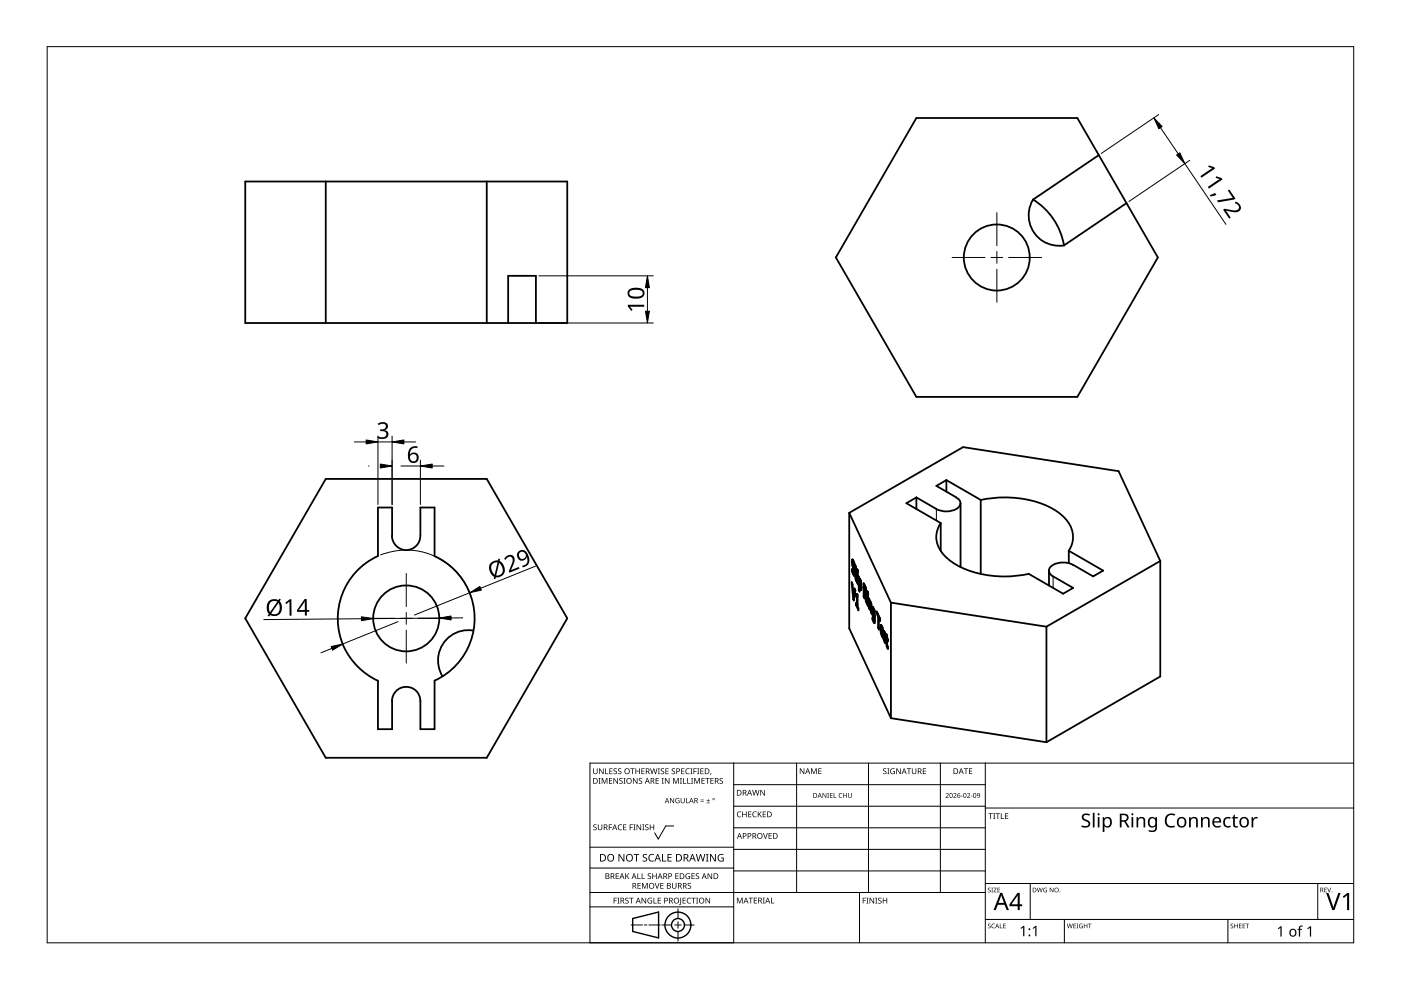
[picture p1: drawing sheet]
<svg xmlns="http://www.w3.org/2000/svg" width="297mm" height="210mm" viewBox="0 0 297 210" stroke-linecap="round" stroke-linejoin="round" font-family="sans-serif">
<g fill="none" stroke="#000" stroke-width=".38">
<path d="M52 38.5h68.3v30h-68.3zM69.1 38.5v30M103.2 38.5v30M194.3 25h34.1l10.4 18.1 6.7 11.5-17.1 29.5h-34.1l-17.1-29.5zM233 32.9l-13.9 9.4M219 42.3a14.3 14.3 0 0 1 6.6 9.7 6.5 6.5 0 0 1-6.4-2.7 6.5 6.5 0 0 1-.2-7zM238.8 43.1l-13.2 8.9M113.6 68.5v-10h-5.9v10M69.1 101.5h34.1l17.1 29.6-17.1 29.6h-34.1l-17.1-29.6zM80.1 117.9a14.5 14.5 0 0 0-8.5 13.2 14.5 14.5 0 0 0 8.5 13.2M83.1 113.6a3 3 0 0 0 3 3 3 3 0 0 0 3-3M83.1 113.6v-6h-3v10.3"/>
<path d="M89.1 113.6v-6h3v10.3M92.1 117.9a14.5 14.5 0 0 1 8.5 13.2 14.5 14.5 0 0 1-8.5 13.2M180.1 108.7l8.8 19.1M180.1 108.7v24.5l8.8 19.1M180.1 108.7l24.1-13.9 33 5.1 8.8 19M180.8 119.3l.2 1M181.1 119.2l-.3 .1M181.1 119.2l-.3-.6a3.2 3.2 0 0 0 .2 2.4v.4M181.1 119.2v.8l-.3-.7M181.3 119.8l.2 .4 .1 3.1-.3-.9zM194.3 105.5v2.4M194.3 105.5l-2.1 1.2 7.3 4.2v5.9"/>
<path d="M194.3 105.5l4.2 2.4M199.4 110.9a5.4 5.4 0 0 0 1.4 7.4 19.5 19.5 0 0 0 13.7 3.9l3.6-.5 7.3 4.2 2.1-1.2-4.2-2.5a1.34 1.34 0 0 1-.9-1.4 1.34 1.34 0 0 1 1.1-1.2 4.6 4.6 0 0 1 4 .2M200.7 101.8l7.2 4.2v15.7M200.7 101.8v2.4M200.7 101.8l-2.2 1.2 4.3 2.5M202.7 105.5a1.31 1.31 0 0 1 .9 1.4 1.31 1.31 0 0 1-1.1 1.1 4.8 4.8 0 0 1-4-.1M203.7 106.7v13.5M207.9 106a23.1 23.1 0 0 1 15.4 1.9 7.4 7.4 0 0 1 4.2 5.9l-.2 1.5-.7 1.5M226.6 119.4v-2.6l7.3 4.2-2.1 1.2-4.3-2.4M246 118.9l-24.1 14M246 118.9v24.5l-24.1 14M100.4 133.7a6.4 6.4 0 0 0-6.4 2.7 6.4 6.4 0 0 0-.2 7"/>
<path d="M180.6 121l.5 1.1M180.8 120.9v.1M180.8 120.9l-.1-.3-.1 .4M180.8 121l.2 .4M180.8 121h-.2M181 126.5l-.2-2.6-.2-.5 .3 3.7M181 120.3h.1M181 126.1v.4M181 126.1l.2-1.3 .2 .4-.4 2.1-.1-.2M181 120.3l.2 1.1M181.1 127l-.2 .1M181.1 122.1h.1"/>
<path d="M181.2 126.5h-.2M181.2 121.4h-.2M181.2 121.4l-.1 .7M181.2 126l-.2 .1M181.4 126l.3-.1 .1 .2v2.5l.2 .8-.5-1.1M181.4 126l.1 .5 .2-.1M181.7 128.2h.1l-.3 .1M181.7 128.2l-.2-.4v.5M181.7 126.6v1.6M181.7 126.4v.2M181.7 121.5l.2 .4v2l-.2-.4zM181.7 120.7l.2 .8z"/>
<path d="M181.7 120.7h.1M181.8 126h-.4M181.8 126.6h-.1M181.8 126.4h-.1M181.9 123.5h-.2M182.2 122.8h.1M182.2 122.8l-.1-.6v2.9M182.2 124.6l.3 .5M182.2 124.6v.8l-.1-.3M182.2 125.1h-.1M182.3 122.7l-.1 .1M182.3 122.7h.1"/>
<path d="M182.3 123.1l-.1 1 .2 .4M182.3 123.1l.2 .6-.1 .8M182.3 122.7l.2 .5M182.3 122.8h-.1M182.5 123.1h-.2M182.5 123.2h.1M182.5 123.2l.2 1.2M182.6 125.1h-.1M182.6 124.5l-.4 .1M182.7 124.5h-.3M182.7 124.5l-.1 .6M182.7 124.5h.1"/>
<path d="M182.7 124.4v.1M183.3 124.5l.2 .5v.6l-.2-.3zM183.3 126.5h-.2M183.3 125.7v1.2l-.2-.4M183.3 125.7l.1 .2M183.4 125.9l.2 1.6M183.5 124.4l-.4-.8v2.9M183.5 124.4l.1 .4M183.5 124.4l-.2 .1M183.5 126.2l.3 1.8-.2-.5M183.6 124.8h.1M183.6 124.8l.1 .8"/>
<path d="M183.7 126.1l-.2 .1M183.7 125.9h-.3M183.7 125.6l-.4 .1M183.7 125.6v.5M183.7 127.5h-.1M183.9 126.1l.2 .4v2.1l-.2-.4zM183.9 125.4l.2 .7zM184.1 128.2h-.2M184.4 127.5h.1M184.4 127.5l-.2-.6v2M184.4 128.9h-.2M184.4 127.8v1.5l-.2-.4"/>
<path d="M184.4 127.4v.1M184.4 127.4h.1M184.5 127.8l.1 .6v1.4M184.5 127.8h-.1M184.5 127.4l.2 .4M184.5 127.5h-.1M184.7 127.8h-.2M184.7 127.8l.1 2.3-.2-.3M184.8 129.7l-.2 .1M185 131.2l.4 .9M185 128.7l-.1 1.3 .4 1.1M185 128.7h.1"/>
<path d="M185.1 128.7l.3 .6M185.1 131.2l-.1-.3v.3M185.1 131.2l.1 .3M185.1 131.2h-.1M185.1 129.3v.8l.2 .6M185.1 129.3l.2 .4M185.2 131.5h.1M185.3 131.1h.1M185.3 130.6v.1M185.3 129.7v.9M185.3 131.1v.4M185.4 129.3h-.3"/>
<path d="M185.4 129.3h.1M185.4 129.3l.1 .3M185.4 132.1h.1M185.5 129.6v.1M185.5 129.6l-.2 .1M185.5 131.5h-.2M185.5 130.7h-.2M185.5 129.7l-.1 2.4M185.5 131.1h-.2M185.5 130.6h-.2M185.9 130.2v-.5l.7 1.5v.5l-.3-.6M185.9 130.2l.3 .5"/>
<path d="M186.1 130.1l-.2 .1M186.2 130.7v2.4M186.3 131.1v2.4l-.1-.4M186.3 133.1h-.1M186.4 130.7h-.2M186.6 131.1h-.3M186.8 133.6l.1 .5M186.8 133.6l.4 .9v-.7M186.9 134.1h.1M186.9 134.1l.3 .6M186.9 133.1l.2 .7M186.9 133.1l-.1 .2 .3 .5"/>
<path d="M187 133.6h-.2M187.1 133l-.2 .1M187.1 133l.1 .8M187.1 133l-.3-.5-.1 1.3a1.77 1.77 0 0 0 .5 1.4M187.2 134.7h.1M187.2 134.7v.5M187.2 135.2h.1M187.2 133.8h-.1M187.3 135.4l.4 1M187.4 135.4l.2 .4M187.4 135.4v-.3l-.1 .3M187.4 135.4h-.1"/>
<path d="M187.5 134.4l.2 .5v-.5M187.5 134.4v.2M187.5 134.6v.1M187.5 134.7l.3 1M187.7 134.3l-.2 .1M187.7 134.3l-.3-.5v.7l.2 1.3M187.7 134.3v.1M187.7 134.4h.1M187.7 136.3v.1M187.8 135.7l-.1 .6M187.8 135.7l-.2 .1M187.8 135.1l.1 .2"/>
<path d="M187.9 135.3l.1 1.6 .3 .7-.2-1.9M187.9 134.8l-.1-.2v.5M187.9 134.8v-.3l.2 .2 .2 1.3-.2-.3M188.1 135.1h-.3M188.1 134.8h-.2M188.1 135.3h-.2M188.3 135.6l-.2 .1M188.9 127.8l33 5.1M188.9 127.8v24.5M221.9 132.9v24.5M222.4 121v3.1M80.1 144.3v10.3h3v-6a3 3 0 0 1 3-3 3 3 0 0 1 3 3"/>
<path d="M92.1 144.3v10.3h-3v-6M188.9 152.3l33 5.1"/>
<circle cx="211.3" cy="54.6" r="7"/>
<circle cx="86.1" cy="131.1" r="7"/>
</g>
<g fill="none" stroke="#000" stroke-width=".21">
<path d="M180.7 118.6h.1M180.8 119.5h-.1M180.8 118.7h-.1M180.9 119.9h-.2M181 119l-.4 .1M181.1 119.4h-.2M181.2 119.7h-.1M198.5 107.9v2.5M180.9 121.3l-.2 .1M181 120.3h-.2M181.1 120.7h-.2M181.2 121h-.2"/>
<path d="M181.2 122h-.2M181.2 121.3h-.2M181.2 121.7l-.3 .1M181.5 122.3h-.2M181.5 122.7h-.1M181.6 123.1h-.1M181.6 123.2h.1M181.8 120.7h-.1M181.8 120.8l-.1 .1M181.9 121.1h-.2M181.9 121.3l-.1 .1M182.5 123.2h-.1"/>
<path d="M182.6 125.1h-.1M182.6 123.6h-.2M182.6 124.9h-.2M182.6 124l-.1 .1M182.6 124.7l-.3 .1M182.7 124.5h-.3M183.5 124.5l-.2 .1M183.6 124.6l-.2 .1M183.6 125h-.1M183.7 125.3l-.2 .1M183.9 125.4h.1M184 125.5h-.1"/>
<path d="M184.1 125.7l-.2 .1M184.1 126h-.1M184.7 127.9h-.2M184.8 128.2h-.2M184.8 128.6h-.2M185.1 128.7h-.1M185.1 129.4h-.2M185.1 130.3h-.1M185.2 131.5h-.2M185.4 129.4h-.2M185.5 131.8l-.3 .1M185.5 131.5h-.2"/>
<path d="M185.5 130.9h-.3M185.5 131.2h-.2M185.5 130.7h-.2M186.8 132.5h-.1M186.9 133.1h-.2M186.9 134.1h-.2M187.1 133.1l-.1 .1M187.2 134.8l-.2 .1M187.2 133.4l-.1 .1M187.2 135.1h-.1M187.4 133.8h.1M187.5 134.4l-.1 .1"/>
<path d="M187.6 134.8h-.2M187.6 135.8h-.2M187.6 134.1h-.3M187.6 135h-.1M187.7 135.3h-.1M187.7 134.4h-.1M187.7 135.5h-.1M187.8 135.7h-.2M187.8 134.7h-.1M187.8 136.1h-.3M188.1 136.3h-.2M188.1 136.9h-.1"/>
<path d="M188.3 137.3h-.2M188.3 137.5h-.1M223.3 122.2v2.5"/>
</g>
<path d="M10 9.9h277v190h-277z" fill="none" stroke="#000" stroke-width=".21"/>
<g fill="none" stroke="#000" stroke-width=".21">
<path d="M125.1 179.6h30.5M142.8 175.1h-1.6l-1.6 2.8-.8-1.3M155.6 166.4h53.3M155.6 161.8v38.1h-30.5v-38.1h161.9M168.9 161.8v27.4M184.1 161.8v27.4M199.4 161.8v27.4M208.9 170.9h-53.3M208.9 175.5h-53.3M208.9 161.8v38.1M287 171.3h-78.1M125.1 192.3h30.5"/>
<path d="M125.1 189.2h83.8M133.8 196.1h2.4M136.6 196.1h.6M140 196.1h-2.4M140.3 196.1h2.1M143.1 196.1h1.3M143.7 195.4v1.4M143.7 197.5v2M143.7 192.7v2M147.2 196.1h-2.1M155.6 180.1h53.3M155.6 184h-30.5"/>
<path d="M182.2 189.2v10.7M208.9 184.7h-53.3M218.4 187.3v7.6M225.7 194.9v5M260.3 194.9v5M279.4 187.3v7.6M287 194.9h-78.1M287 187.3h-78.1"/>
</g>
<g fill="#000">
<path d="M125.8 174.9l.5-.1h.2l-.1 .2a.25 .25 0 0 0-.3-.1 .25 .25 0 0 0 0 .4 .42 .42 0 0 1 .4 .5 .42 .42 0 0 1-.7 .2v-.1a.27 .27 0 0 0 .5 0 .27 .27 0 0 0-.1-.4l-.4-.2zM125.8 162.9h.1v.8a.32 .32 0 0 0 .3 .3 .32 .32 0 0 0 .3-.3v-.8h.2v.8a.47 .47 0 0 1-.5 .4 .47 .47 0 0 1-.4-.4zM126.9 165h.4l-.1 .1v1l.1 .1h-.4l.1-.1v-1zM126.8 174.8h.1v.8a.32 .32 0 0 0 .3 .3 .32 .32 0 0 0 .3-.3v-.8h.2v.8a.47 .47 0 0 1-.5 .4 .47 .47 0 0 1-.4-.4zM127 162.9h.2l.6 1v-1h.2v1.2h-.2l-.7-1 .1 1h-.2zM127.6 165h.2l.4 1 .4-1h.2v1.2h-.2v-1.1l-.4 1.1h-.1l-.4-1.1v1.1h-.1zM128.3 162.9h.2v1.1h.5v.1h-.7zM129.1 174.8h.7v.1h-.6v.5h.5v.1h-.5v.5h-.1zM129.1 165h.7v.1h-.5v.4h.5v.1h-.5v.4h.5v.2h-.7zM129.2 162.9h.7v.1h-.5v.4h.4v.2h-.4v.4h.5v.1h-.7zM130.1 163l.5-.1 .2 .1v.1a.25 .25 0 0 0-.4-.1 .25 .25 0 0 0 0 .4 .42 .42 0 0 1 .4 .5 .42 .42 0 0 1-.7 .2v-.1a.27 .27 0 0 0 .5 0 .27 .27 0 0 0-.1-.4l-.4-.2zM130.1 165h.1l.7 1v-1h.1v1.2h-.2l-.6-1v1h-.1z"/>
<path d="M131.1 175l.5-.2 .3 .1-.1 .1a.49 .49 0 0 0-.7 .4 .49 .49 0 0 0 .8 .4 .57 .57 0 0 1-.8 0 .57 .57 0 0 1 0-.8zM131.1 163l.4-.1 .2 .1v.1a.25 .25 0 0 0-.4-.1 .25 .25 0 0 0 0 .4 .42 .42 0 0 1 .4 .5 .42 .42 0 0 1-.6 .2v-.1a.27 .27 0 0 0 .4 0 .27 .27 0 0 0-.1-.4l-.3-.2zM131.4 165.1l.4-.2 .2 .1v.1a.25 .25 0 0 0-.4-.1 .25 .25 0 0 0 0 .4l.4 .2v.4l-.4 .2-.3-.1 .1-.1a.27 .27 0 0 0 .4 .1 .27 .27 0 0 0-.1-.4l-.4-.3zM132.2 165h.4l-.1 .1v1l.1 .1h-.4l.1-.1v-1zM132.1 174.8h.7v.1h-.5v.4h.5v.1h-.5v.5h.5v.1h-.7zM133.5 174.8h.7v.1h-.5v.5h.5v.1h-.5v.5h-.2zM133.6 162.9h.9v.1h-.3v1.1h-.2v-1.1h-.4zM134.3 174.8h.4l-.1 .1v1l.1 .1h-.4l.1-.1v-1zM134.2 165h.2l.6 1v-1h.2v1.2h-.2l-.7-1v1h-.1zM134.7 162.9h.2v.5h.6v-.5h.2v1.2h-.2v-.5h-.6v.5h-.2zM135 174.8h.1l.7 1v-1h.1v1.2h-.2l-.6-1v1h-.1zM135.5 165.1l.4-.2 .2 .1v.1a.25 .25 0 0 0-.4-.1 .25 .25 0 0 0 0 .4l.4 .2v.4l-.4 .2-.3-.1 .1-.1a.27 .27 0 0 0 .4 .1 .27 .27 0 0 0-.1-.4l-.3-.3z"/>
<path d="M136.2 174.8h.4l-.1 .1v1l.1 .1h-.4l.1-.1v-1zM136 162.9h.7v.1h-.6v.4h.5v.2h-.5v.4h.6v.1h-.7zM136.8 174.9l.4-.1h.3l-.1 .2a.25 .25 0 0 0-.3-.1 .25 .25 0 0 0 0 .4 .42 .42 0 0 1 .4 .5 .42 .42 0 0 1-.7 .2v-.1a.27 .27 0 0 0 .5 0 .27 .27 0 0 0-.1-.4l-.4-.2zM137.8 174.8h.1v.5h.6v-.5h.2v1.2h-.2v-.6h-.6v.6h-.1zM137.8 162.9h.2l.3 1 .2-1h.2l.3 1 .2-1h.2l-.3 1.2h-.2l-.3-1-.3 1h-.1zM139 165h.7v.1h-.5v.4h.5v.1h-.5v.4h.5v.2h-.7zM139.5 162.9h.4l-.1 .1v1l.1 .1h-.4l.1-.1v-1zM140.3 165h.4l-.1 .1v1l.1 .1h-.4l.1-.1v-1zM140.1 163l.5-.1 .2 .1v.1a.25 .25 0 0 0-.4-.1 .25 .25 0 0 0 0 .4 .42 .42 0 0 1 .4 .5 .42 .42 0 0 1-.7 .2l.1-.1a.27 .27 0 0 0 .4 0 .27 .27 0 0 0-.1-.4l-.4-.2zM141.1 162.9h.7v.1h-.6v.4h.5v.2h-.5v.4h.6v.1h-.7zM141 165h.1l.7 1v-1h.1v1.2h-.1l-.7-1v1h-.1zM142.1 169.2h.1l.6 .9v-.9h.1v1.1h-.1l-.6-.9v.9h-.1z"/>
<path d="M142.5 163l.4-.1 .2 .1v.1a.25 .25 0 0 0-.4-.1 .25 .25 0 0 0 0 .4 .42 .42 0 0 1 .4 .5 .42 .42 0 0 1-.6 .2v-.1a.27 .27 0 0 0 .4 0 .27 .27 0 0 0-.1-.4l-.4-.2zM142.7 165h.2l.4 1 .4-1h.2v1.2h-.1v-1.1l-.4 1.1h-.2l-.4-1.1v1.1h-.1zM143.3 169.3l.5-.1 .3 .1-.1 .1a.45 .45 0 0 0-.7 .3 .45 .45 0 0 0 .6 .5v-.4h-.2v-.1h.4v.6a.6 .6 0 0 1-.8-.2 .6 .6 0 0 1 0-.8zM144.2 165h.4l-.2 .1v1l.2 .1h-.4l.1-.1v-1zM144.8 165h.2v1h.5v.2h-.7zM144.4 162.9h.7v.1h-.5v.4h.5v.2h-.5v.4h.5v.1h-.7zM144.3 169.2h.2v.7a.28 .28 0 0 0 .2 .3 .28 .28 0 0 0 .3-.3v-.7h.2v.7a.42 .42 0 0 1-.5 .4 .42 .42 0 0 1-.4-.4zM145.5 169.2h.1v1h.5v.1h-.6zM145.7 165h.2v1h.5v.2h-.7zM145.5 163.1l.3-.2 .4 .1v.1l-.3-.1a.49 .49 0 0 0-.4 .7 .49 .49 0 0 0 .7 .3 .57 .57 0 0 1-.8-.1 .57 .57 0 0 1 0-.8zM146.4 162.9h.4l-.1 .1v1l.1 .1h-.4l.1-.1v-1zM146.5 165h.5l-.2 .1v1l.2 .1h-.5l.2-.1v-1z"/>
<path d="M147 162.9h.7v.1h-.5v.5h.5v.1h-.5v.5h-.2zM147.2 165h.2l.4 1 .4-1h.2v1.2h-.2l.1-1.1-.5 1.1h-.1l-.4-1.1v1.1h-.1zM147.8 162.9h.5l-.2 .1v1l.2 .1h-.5l.2-.1v-1zM148.5 169.9h.7v.1h-.7zM148.5 169.5h.7v.2h-.7zM148.5 162.9h.7v.1h-.6v.4h.5v.2h-.5v.4h.6v.1h-.7zM148.7 165h.7v.1h-.5v.4h.5v.1h-.5v.4h.5v.2h-.7zM149.8 170.2h.7v.1h-.7zM149.5 165h.9v.1h-.3v1.1h-.2v-1.1h-.4zM150.1 169.4l.1 .3h.3l-.3 .1v.3l-.1-.3h-.3l.3-.1zM150.7 163.9h.1l-.2 .4zM150.6 165h.7v.1h-.5v.4h.5v.1h-.5v.4h.5v.2h-.7z"/>
<path d="M152.6 165.1l.4-.2 .3 .1-.1 .1a.25 .25 0 0 0-.4-.1 .25 .25 0 0 0 0 .4l.4 .2 .1 .4-.4 .2-.4-.1 .1-.1a.27 .27 0 0 0 .5 .1 .27 .27 0 0 0-.1-.4l-.4-.3zM156.4 172.2l.4-.2 .4 .1-.1 .1a.49 .49 0 0 0-.7 .5 .49 .49 0 0 0 .7 .4 .57 .57 0 0 1-.8 0 .57 .57 0 0 1 0-.8zM157.4 172.1h.1v.5h.7v-.5h.1v1.2h-.1v-.6h-.7v.6h-.1zM158.6 172.1h.7v.1h-.5v.4h.5v.1h-.5v.4h.5v.2h-.7zM159.7 172.2l.3-.2 .4 .1v.1h-.3a.49 .49 0 0 0-.4 .6 .49 .49 0 0 0 .7 .3 .57 .57 0 0 1-.8 0 .57 .57 0 0 1 0-.8zM159.5 167.5h.1l.3 1 .3-1h.1l.3 1 .3-1h.1l-.3 1.2h-.2l-.3-1.1-.2 1.1h-.2zM160.7 172.1h.1v.6l.5-.6h.2l-.5 .5 .5 .7h-.1l-.5-.6-.1 .6h-.1zM161.8 176.6h.1l.4 1.1 .3-1.1h.2l-.4 1.2h-.2zM161.2 167.5h.2l.6 1v-1h.2v1.2h-.2l-.7-1v1h-.1zM161.7 172.1h.7v.1h-.5v.4h.5v.1h-.5v.4h.5v.2h-.7zM163 176.6h.6v.2h-.5v.3h.5v.2h-.5v.4h.5v.1h-.6zM169.6 162.9h.2l.6 1v-1h.1v1.2h-.1l-.7-1v1h-.1z"/>
<path d="M172 162.9h.2l.4 1 .3-1h.3v1.2h-.2v-1l-.4 1h-.1l-.4-1.1v1.1h-.1zM173.5 162.9h.7v.1h-.5v.4h.4v.1h-.4v.5h.5v.1h-.7zM174.4 168.1h.1l.6 .9v-.9h.1v1.1h-.2l-.5-.9v.9h-.1zM175.4 168.1h.4l-.2 .1 .2 1h-.4l.1-.1zM176 168.1h.5v.2h-.4v.3h.4v.1h-.4v.4h.4v.1h-.5zM176.8 168.1h.1v1h.4v.1h-.5zM178 168.3l.3-.2 .3 .1-.1 .1a.41 .41 0 0 0-.6 .4 .41 .41 0 0 0 .7 .3 .48 .48 0 0 1-.7 0 .48 .48 0 0 1 .1-.7zM178.8 168.1h.1v.5h.5v-.5h.2v1.1h-.2v-.5h-.5v.5h-.1zM179.8 168.1h.2v.7a.26 .26 0 0 0 .2 .3 .26 .26 0 0 0 .3-.3v-.7h.1v.7a.39 .39 0 0 1-.4 .4 .39 .39 0 0 1-.4-.4zM187.3 163l.4-.1 .2 .1v.1a.25 .25 0 0 0-.4-.1 .25 .25 0 0 0 0 .4 .42 .42 0 0 1 .4 .5 .42 .42 0 0 1-.6 .2v-.1a.27 .27 0 0 0 .4 0 .27 .27 0 0 0-.1-.4l-.3-.2zM188.1 162.9h.5l-.2 .1v1l.2 .1h-.5l.2-.1v-1zM188.9 163.1l.5-.2 .3 .1v.1a.5 .5 0 0 0-.8 .4 .5 .5 0 0 0 .7 .5v-.4h-.3v-.1h.4v.6a.66 .66 0 0 1-.8-.1 .66 .66 0 0 1 0-.9z"/>
<path d="M190 162.9h.2l.7 1-.1-1h.2v1.2h-.2l-.6-1v1h-.2zM192.3 162.9h.9v.1h-.4v1.1h-.2v-1.1h-.3zM193.3 162.9h.2v.8a.32 .32 0 0 0 .3 .3 .32 .32 0 0 0 .3-.3v-.8h.2v.8a.47 .47 0 0 1-.5 .4 .47 .47 0 0 1-.5-.4zM195.7 162.9h.6v.1h-.5v.4h.5v.2h-.5v.4h.5v.1h-.6zM200.5 168.3a.37 .37 0 0 1 .6 0 .37 .37 0 0 1-.2 .5l-.3 .3h.6v.1h-.7l.3-.4a.27 .27 0 0 0 .2-.4 .27 .27 0 0 0-.4-.1zM202.1 168.3a.37 .37 0 0 1 .6 0 .37 .37 0 0 1-.2 .5l-.2 .3h.5v.1h-.7l.3-.4a.27 .27 0 0 0 .3-.4 .27 .27 0 0 0-.5-.1zM203.7 168.7h.4v.1h-.4zM204.4 162.9h.9v.1h-.4v1.1h-.2v-1.1h-.3zM205 168.3a.37 .37 0 0 1 .6 0 .37 .37 0 0 1-.2 .5l-.2 .3h.5v.1h-.7l.3-.4a.27 .27 0 0 0 .3-.4 .27 .27 0 0 0-.5-.1zM205.8 168.7h.4v.1h-.4zM205.4 162.9h.7v.1h-.5v.4h.5v.1h-.5v.5h.5v.1h-.7zM209.6 172.4h.9v.2h-.4v1h-.1v-1h-.4z"/>
<path d="M210.6 172.4h.4l-.1 .1v1l.1 .1h-.4l.1-.1v-1zM211.1 172.4h.9v.2h-.4v1h-.1v-1h-.4zM212.2 172.4h.2v1.1h.5v.1h-.7zM213.1 172.4h.7v.2h-.6v.3h.5v.2h-.5v.4h.6v.1h-.7zM229.5 172.8a1.38 1.38 0 0 1 1.6-.2l-.1 .4-.4-.2a.55 .55 0 0 0-.9 .3 .55 .55 0 0 0 .7 .7l.6 .4 .2 .5a1.19 1.19 0 0 1-1.9 .6v-.3l.2 .1a.82 .82 0 0 0 1.3-.4l-.2-.3-.4-.3a.88 .88 0 0 1-.7-1.3zM241 173.2h.3v.3a.83 .83 0 0 1 .9-.3 .83 .83 0 0 1 .6 .8v1.4h-.3v-1.4a.59 .59 0 0 0-.8-.5 .59 .59 0 0 0-.4 .8v1.1h-.3zM247.3 172.9a1.63 1.63 0 0 1 1.9-.3l-.2 .4a1.14 1.14 0 0 0-1.4 .1 1.14 1.14 0 0 0-.2 1.4 1.11 1.11 0 0 0 1.7 .5v.4a1.52 1.52 0 0 1-2-.5 1.52 1.52 0 0 1 .2-2zM252.1 173.2h.3l.1 .3a.83 .83 0 0 1 .9-.3 .83 .83 0 0 1 .6 .8v1.4h-.4v-1.4a.59 .59 0 0 0-.7-.5 .59 .59 0 0 0-.4 .8v1.1h-.4zM254.6 173.2h.3l.1 .3a.83 .83 0 0 1 .9-.3 .83 .83 0 0 1 .6 .8v1.4h-.4v-1.4a.59 .59 0 0 0-.7-.5 .59 .59 0 0 0-.4 .8v1.1h-.4zM259.6 173.5l.5-.3 .8 .1-.1 .3h-.1a.79 .79 0 0 0-1 .9 .79 .79 0 0 0 1.2 .5v.4a1.12 1.12 0 0 1-1.4-.3 1.12 1.12 0 0 1 0-1.4zM261.6 172.7h.2v.5h.6v.3h-.6v1.3l.2 .4 .5-.1v.3a.67 .67 0 0 1-1.1-.6v-1.3h-.3v-.1l.3-.2zM265.4 173.2h.3v.4l.4-.3 .5-.1v.4h-.5l-.3 .3-.1 1.5h-.3z"/>
<path d="M130.1 190.3h.7v.2h-.5v.4h.4v.1h-.4v.6h-.2zM130.5 185.2h.7v.1h-.5v.4h.5v.1h-.5v.4h.5v.2h-.7zM130.9 190.3h.4l-.1 .2v.9l.1 .2h-.4l.1-.2v-.9zM131.1 181.1h.3l.8 1.3v-1.3h.2v1.6h-.3l-.8-1.4v1.4h-.2zM132.6 190.5l.4-.2 .3 .1-.1 .1a.25 .25 0 0 0-.4-.1 .25 .25 0 0 0 0 .4 .4 .4 0 0 1 .5 .3 .4 .4 0 0 1-.3 .5 .4 .4 0 0 1-.5-.2h.1a.27 .27 0 0 0 .5 .1 .27 .27 0 0 0-.1-.5l-.4-.2zM132.6 185.2h.1v.6l.6-.6h.1l-.4 .5 .5 .7h-.2l-.5-.6-.1 .6h-.1zM133.4 190.3h.9v.2h-.4v1.1h-.1v-1.1h-.4zM134.3 181.1h1.2v.2h-.5v1.4h-.2v-1.4h-.5zM135.2 185.2h.1v1h.5v.2h-.6zM135.2 187.2h.6v.1h-.5v.4h.5v.2h-.5v.4h.5v.1h-.6zM136 185.2h.2v1h.5v.2h-.7zM136.1 187.2h.2l.4 1 .4-1h.2v1.2h-.1v-1l-.4 1h-.2l-.4-1 .1 1h-.2z"/>
<path d="M136 190.3h.2l.7 1.1-.1-1.1h.2v1.3h-.2l-.6-1v1h-.2zM136.3 181.2l.4-.1h.5l-.2 .2a.33 .33 0 0 0-.5 .1 .33 .33 0 0 0 .4 .4 .49 .49 0 0 1 .3 .7 .49 .49 0 0 1-.8 .2l-.2-.1v-.2l.3 .1a.35 .35 0 0 0 .5-.2 .35 .35 0 0 0-.4-.4l-.3-.3zM137.4 190.5l.6-.2 .3 .1-.1 .1a.5 .5 0 0 0-.8 .4 .5 .5 0 0 0 .7 .5v-.3h-.3v-.2h.5v.6a.66 .66 0 0 1-.9-.1 .66 .66 0 0 1 0-.9zM137.4 185.3l.4-.2 .2 .1v.1a.25 .25 0 0 0-.4-.1 .25 .25 0 0 0 0 .4 .42 .42 0 0 1 .4 .6 .42 .42 0 0 1-.6 .2v-.2a.27 .27 0 0 0 .4 .1 .27 .27 0 0 0-.1-.4l-.3-.3zM137.7 181.3l.4-.2h.6l-.1 .2-.4-.1a.64 .64 0 0 0-.5 .9 .64 .64 0 0 0 .9 .3v.2a.83 .83 0 0 1-1-.3 .83 .83 0 0 1 .1-1zM138.6 190.3h.1v1.1h.5v.2h-.6zM138.8 187.2h.2l.3 1.1 .4-1.1h.1l-.4 1.2h-.1zM138.3 185.2h.2v.5h.6v-.5h.1v1.2h-.1v-.6h-.6v.6h-.2zM139.5 190.3h.6v.2h-.5v.4h.5v.1h-.5v.4h.5v.2h-.6zM140.4 181.1h.2v1.4h.7v.2h-.9zM140 187.2h.7v.1h-.5v.4h.5v.2h-.5v.4h.5v.1h-.7zM141.5 181.1h.9v.2h-.7v.4h.7v.2h-.7v.6h.7v.2h-.9z"/>
<path d="M142.5 187.2h.1v.8a.32 .32 0 0 0 .4 .3 .32 .32 0 0 0 .3-.3v-.8h.1v.8a.47 .47 0 0 1-.4 .4 .47 .47 0 0 1-.5-.4zM143.2 185.2h.7v.1h-.6v.4h.5v.1h-.5v.4h.6v.2h-.7zM144.2 190.3h.2v1.3l-.1 .2-.3 .1v-.2l.2-.1zM144.7 190.3h.7v.2h-.5v.4h.5v.1h-.5v.4h.5v.2h-.7zM145.5 185.3l.4-.2 .4 .1-.1 .1a.5 .5 0 0 0-.7 .4 .5 .5 0 0 0 .7 .5v-.3h-.3v-.2h.4v.6a.66 .66 0 0 1-.9-.1 .66 .66 0 0 1 .1-.9zM145.8 190.5l.3-.2 .4 .1v.1h-.3a.49 .49 0 0 0-.4 .6 .49 .49 0 0 0 .7 .3 .57 .57 0 0 1-.8 0 .57 .57 0 0 1 0-.8zM145.9 187.3l.4-.1 .2 .1v.1a.25 .25 0 0 0-.4-.1 .25 .25 0 0 0 0 .4l.4 .2v.3l-.4 .2h-.3l.1-.1a.27 .27 0 0 0 .4 0 .27 .27 0 0 0-.1-.4l-.4-.2zM146.6 190.3h.9v.2h-.4v1.1h-.1v-1.1h-.4zM146.6 185.2h.7v.1h-.5v.4h.5v.1h-.5v.4h.5v.2h-.7zM147.6 190.3h.4l-.1 .2v.9l.1 .2h-.4l.1-.2v-.9zM147.6 185.3l.4-.2 .2 .1v.1a.25 .25 0 0 0-.4-.1 .25 .25 0 0 0 0 .4 .42 .42 0 0 1 .4 .6 .42 .42 0 0 1-.7 .2l.1-.2a.27 .27 0 0 0 .4 .1 .27 .27 0 0 0-.1-.4l-.4-.3zM147.5 181.1h.2l.4 1.3 .3-1.3h.2l.4 1.3 .3-1.3h.2l-.4 1.6h-.2l-.4-1.4-.3 1.4h-.2z"/>
<path d="M149.7 181.1h.5l-.2 .1v1.3l.2 .2h-.5l.1-.2v-1.3zM149.6 190.3h.2l.6 1.1v-1.1h.2v1.3h-.2l-.7-1v1h-.1zM150 185.2h.2l.6 1v-1h.2v1.2h-.2l-.6-1v1h-.2zM150.5 181.1h.3l.8 1.3v-1.3h.2v1.6h-.2l-.9-1.4v1.4h-.2zM152.4 181.3l.7-.2h.3l-.1 .2a.65 .65 0 0 0-1 .5 .65 .65 0 0 0 .9 .7v-.5h-.3v-.2h.5v.8a.86 .86 0 0 1-1.1-.2 .86 .86 0 0 1 .1-1.1zM156.2 190.3h.3l.3 1 .4-1h.3v1.2h-.2v-1l-.4 1h-.1l-.4-1v1h-.2zM158.7 190.3h.9v.2h-.3v1h-.2v-1h-.4zM159.8 190.3h.7v.2h-.5v.3h.5v.2h-.5v.4h.5v.1h-.7zM161.7 190.3h.5l-.2 .2v.9l.2 .1h-.5l.2-.1v-.9zM163.5 190.3h.1v1.1h.6v.1h-.7zM182.9 190.3h.7v.2h-.5v.4h.5v.1h-.5v.6h-.2zM183.7 190.3h.4l-.1 .2v.9l.1 .2h-.4l.1-.2v-.9z"/>
<path d="M184.4 190.3h.1l.7 1v-1h.1v1.3h-.1l-.7-1v1h-.1zM185.6 190.3h.4l-.1 .2v.9l.1 .2h-.4l.1-.2v-.9zM186.2 190.5l.5-.2 .2 .1v.1a.25 .25 0 0 0-.4-.1 .25 .25 0 0 0 0 .4l.4 .2v.4l-.4 .2-.3-.1v-.1a.27 .27 0 0 0 .5 .1 .27 .27 0 0 0-.1-.5l-.4-.2zM187.2 190.3h.1v.6h.6v-.6h.2v1.3h-.2v-.6h-.6v.6h-.1zM209.5 188.3l.3-.1 .2 .2a.24 .24 0 0 0-.3-.1 .24 .24 0 0 0-.1 .3 .24 .24 0 0 0 .3 .1l.2 .2-.1 .2-.4 .1-.2-.2a.23 .23 0 0 0 .4 .2 .23 .23 0 0 0 0-.4l-.3-.2zM209.5 195.9l.3-.1 .2 .2a.24 .24 0 0 0-.3-.1 .24 .24 0 0 0-.1 .3 .24 .24 0 0 0 .3 .1 .31 .31 0 0 1 0 .5 .31 .31 0 0 1-.5-.1 .23 .23 0 0 0 .4 .1 .23 .23 0 0 0 0-.4l-.3-.2zM210.2 188.2h.3l-.1 .1 .1 .9h-.3l.1-.1zM210.3 196l.4-.2 .2 .1v.1a.39 .39 0 0 0-.6 .3 .39 .39 0 0 0 .6 .4 .46 .46 0 0 1-.7-.1 .46 .46 0 0 1 .1-.6zM210.7 188.2h.6l-.5 .9h.5v.1h-.7l.5-.9h-.4zM212 195.8h.1v.9l.4 .1h-.5zM211.5 188.2h.5l-.4 .1v.3h.4l-.4 .1v.4l.4 .1h-.5zM212.7 195.8h.5l-.4 .1v.3h.4l-.4 .2v.3l.4 .1h-.5z"/>
<path d="M216.4 196.8l.6-.5h.2v2.2h-.3v-1.9l-.4 .4zM218.9 196.8l.6-.5h.3v2.2h-.3v-1.9l-.4 .4zM219.8 188.2h.2l.2 .8 .2-.8h.1l.3 .8 .2-.8h.1l-.3 1h-.1l-.2-.8-.3 .8h-.1zM221.3 188.3h.7h-.1a.4 .4 0 0 0-.6 .4 .4 .4 0 0 0 .6 .4v-.3l-.2-.1h.3v.5a.53 .53 0 0 1-.7-.2 .53 .53 0 0 1 0-.7zM222.6 188.2h.1l.5 .8v-.8h.1v1h-.1l-.5-.8v.8h-.1zM226.2 195.8h.1l.2 .9 .3-.9h.1l.2 .9 .2-.9h.1l-.2 1h-.1l-.3-.8-.2 .8h-.1zM227.6 195.8h.5l-.4 .1v.3h.4l-.4 .2v.3l.4 .1h-.5zM228.3 195.8h.3l-.1 .1 .1 .9h-.3l.1-.1zM228.9 196l.7-.1-.2 .1a.4 .4 0 0 0-.5 .3 .4 .4 0 0 0 .5 .4v-.3l-.2-.1h.4v.5a.53 .53 0 0 1-.7-.1 .53 .53 0 0 1 0-.7zM229.8 195.8h.1v.4h.5v-.4h.1v1h-.1v-.4h-.5v.4h-.1zM230.7 195.8h.7l-.3 .1v.9h-.1v-.9zM260.9 195.9l.4-.1 .1 .2a.24 .24 0 0 0-.3-.1 .24 .24 0 0 0-.1 .3 .24 .24 0 0 0 .4 .1 .31 .31 0 0 1 0 .5 .31 .31 0 0 1-.5-.1 .23 .23 0 0 0 .3 .1 .23 .23 0 0 0 .1-.4l-.4-.2z"/>
<path d="M261.7 195.8h.1v.4h.5v-.4h.1v1h-.1v-.4h-.5v.4h-.1zM262.7 195.8h.5l-.4 .1v.3h.4l-.4 .2v.3l.4 .1h-.5zM263.5 195.8h.5l-.4 .1v.3h.4l-.4 .2v.3l.4 .1h-.5zM264.1 195.8h.7l-.3 .1v.9h-.1v-.9zM270.9 196.9l.6-.5h.2v2.2h-.2v-1.9l-.4 .3zM275.5 196.4l.7-.1v.2h-.4l-.1 .2-.1 .2h.5v.2h-.5v1.5h-.2v-1.5h-.3l.3-.2zM277.2 196.9l.6-.5h.2v2.2h-.3v-1.9l-.4 .3zM281.2 189.3h.5l1 3.2 1-3.2h.5l-1.3 3.7h-.4zM280.8 188.2h.5l-.4 .1v.3h.4l-.4 .1v.4l.4 .1h-.5zM281.4 188.2h.1l.3 .8 .3-.8h.1l-.3 1h-.1zM284.7 190.1l1-.8h.3v3.7h-.4v-3.2l-.7 .6z"/>
<path d="M125.8 165h.3a.54 .54 0 0 1 .6 .6 .56 .56 0 0 1-.6 .6h-.3zM125.9 165.1v.9h.2a.43 .43 0 0 0 .5-.4 .41 .41 0 0 0-.5-.5z"/>
<path d="M128 174.8h.3a.35 .35 0 0 1 .5 .2 .35 .35 0 0 1-.3 .5l.4 .5h-.2l-.3-.5h-.2v.5h-.2zM128.2 174.9v.5h.1a.23 .23 0 0 0 .3-.2 .23 .23 0 0 0-.3-.3z"/>
<path d="M130.3 174.8h.1l.5 1.2h-.2l-.1-.4h-.5l-.2 .4h-.1zM130.3 175l-.2 .5h.4z"/>
<path d="M132.3 163.5a.61 .61 0 0 1 1.2 0 .61 .61 0 0 1-1.2 0zM132.7 163.1l-.1 .4a.45 .45 0 0 0 .5 .4 .45 .45 0 0 0 .3-.5 .45 .45 0 0 0-.5-.4z"/>
<path d="M132.7 165.6a.61 .61 0 0 1 1.2 0 .61 .61 0 0 1-1.2 0zM133.1 165.2a.47 .47 0 0 0-.1 .7 .47 .47 0 0 0 .7-.1 .45 .45 0 0 0 0-.6 .45 .45 0 0 0-.6 0z"/>
<path d="M136.9 162.9h.4a.35 .35 0 0 1 .4 .3 .35 .35 0 0 1-.2 .4l.3 .5h-.2l-.3-.5h-.2v.5h-.2zM137.1 163v.5h.2a.23 .23 0 0 0 .3-.2 .23 .23 0 0 0-.3-.3z"/>
<path d="M137.2 165h.1l.5 1.2h-.2l-.1-.4h-.5l-.1 .4h-.2zM137.2 165.1l-.2 .6h.4z"/>
<path d="M138 165h.3a.35 .35 0 0 1 .4 .2 .35 .35 0 0 1-.2 .4l.3 .6h-.2l-.3-.5h-.2v.5h-.1zM138.1 165.1v.4h.2a.23 .23 0 0 0 .3-.2 .23 .23 0 0 0-.3-.2z"/>
<path d="M141.4 169.2h.1l.4 1.1h-.1l-.2-.3h-.4l-.1 .3h-.2zM141.4 169.3l-.2 .5h.4z"/>
<path d="M143.4 162.9h.3a.41 .41 0 0 1 .5 .5 .41 .41 0 0 1-.6 .3v.4h-.2zM143.6 163v.5a.29 .29 0 0 0 .4-.2 .29 .29 0 0 0-.4-.3z"/>
<path d="M146.5 169.2h.2l.4 1.1h-.2l-.1-.3h-.4l-.2 .3h-.1zM146.6 169.3l-.2 .5h.4z"/>
<path d="M147.2 169.2h.3a.31 .31 0 0 1 .4 .2 .31 .31 0 0 1-.2 .4l.3 .5h-.1l-.3-.5h-.2v.5h-.2zM147.4 169.3v.4h.1a.21 .21 0 0 0 .3-.2 .21 .21 0 0 0-.3-.2z"/>
<path d="M149.4 162.9h.4a.61 .61 0 0 1 .6 .6 .61 .61 0 0 1-.6 .6h-.4zM149.6 163v1h.2a.48 .48 0 0 0 .4-.5 .48 .48 0 0 0-.4-.5z"/>
<path d="M151.1 169.4a.24 .24 0 0 1 .4 0 .24 .24 0 0 1-.4 0zM151.2 169.4a.15 .15 0 0 0 .3 0 .15 .15 0 0 0-.3 0z"/>
<path d="M151.6 165h.3a.35 .35 0 0 1 .4 .2 .35 .35 0 0 1-.2 .4l.3 .6h-.1l-.3-.5h-.3v.5h-.1zM151.7 165.1v.4h.2a.23 .23 0 0 0 .3-.2 .23 .23 0 0 0-.3-.2z"/>
<path d="M156.7 176.6h.2l.4 1.2h-.1l-.2-.3h-.5l-.1 .3h-.2zM156.8 176.8l-.2 .5h.4z"/>
<path d="M156.2 167.5h.4a.61 .61 0 0 1 .6 .6 .61 .61 0 0 1-.6 .6h-.4zM156.4 167.6v1h.2a.49 .49 0 0 0 .4-.4 .49 .49 0 0 0-.3-.6z"/>
<path d="M157.5 167.5h.3a.35 .35 0 0 1 .4 .2 .35 .35 0 0 1-.2 .4l.3 .6h-.1l-.3-.5h-.3v.5h-.1zM157.6 167.6v.5h.2a.23 .23 0 0 0 .3-.3 .23 .23 0 0 0-.3-.2z"/>
<path d="M157.5 176.6h.3a.41 .41 0 0 1 .5 .5 .41 .41 0 0 1-.7 .3v.4h-.1zM157.6 176.8v.4a.29 .29 0 0 0 .5-.2 .29 .29 0 0 0-.5-.2z"/>
<path d="M158.5 176.6h.3a.41 .41 0 0 1 .5 .5 .41 .41 0 0 1-.6 .3v.4h-.2zM158.7 176.8v.4a.29 .29 0 0 0 .4-.2 .29 .29 0 0 0-.4-.2z"/>
<path d="M158.8 167.5h.2l.5 1.2h-.2l-.1-.4h-.5l-.2 .4h-.1zM158.9 167.6l-.2 .6h.4z"/>
<path d="M159.6 176.6h.3a.35 .35 0 0 1 .4 .3 .35 .35 0 0 1-.2 .4l.3 .5h-.2l-.3-.5h-.2v.5h-.1zM159.7 176.8v.4h.2a.23 .23 0 0 0 .3-.2 .23 .23 0 0 0-.3-.2z"/>
<path d="M160.4 177.2a.65 .65 0 0 1 1.3 0 .65 .65 0 0 1-1.3 0zM160.8 176.8l-.1 .4a.45 .45 0 0 0 .5 .4 .45 .45 0 0 0 .4-.5 .45 .45 0 0 0-.5-.4z"/>
<path d="M162.7 172.1h.3a.61 .61 0 0 1 .6 .6 .61 .61 0 0 1-.6 .6h-.3zM162.8 172.2v.9h.2a.48 .48 0 0 0 .5-.4 .48 .48 0 0 0-.5-.5z"/>
<path d="M163.9 176.6h.4a.61 .61 0 0 1 .6 .7 .61 .61 0 0 1-.7 .5h-.3zM164.1 176.8v.9h.1a.48 .48 0 0 0 .5-.4 .48 .48 0 0 0-.4-.5z"/>
<path d="M171.2 162.9h.1l.5 1.2h-.2l-.1-.4h-.5l-.1 .4h-.2zM171.2 163.1l-.1 .5h.3z"/>
<path d="M172.4 168.1h.3a.46 .46 0 0 1 .6 .5 .47 .47 0 0 1-.6 .6h-.3zM172.6 168.3v.8l.3-.1 .2-.2v-.4z"/>
<path d="M173.7 168.1l.6 1.1-.3-.4h-.4l-.3 .4zM173.8 168.3l-.2 .4h.4z"/>
<path d="M191.6 162.9h.2l.4 1.2h-.1l-.2-.4h-.4l-.2 .4h-.1zM191.7 163.1l-.2 .5h.4z"/>
<path d="M194.6 162.9h.3a.35 .35 0 0 1 .5 .2 .35 .35 0 0 1-.3 .5l.4 .5h-.2l-.3-.5h-.3v.5h-.1zM194.7 163v.5h.2a.23 .23 0 0 0 .3-.2 .23 .23 0 0 0-.3-.3z"/>
<path d="M201.4 168.2l.4-.1 .2 .3v.5l-.2 .3-.3-.1-.2-.2zM201.5 168.3l-.1 .2a.38 .38 0 0 0 .3 .5 .41 .41 0 0 0 .2-.4 .41 .41 0 0 0-.4-.3z"/>
<path d="M203.1 168.2l.4-.1-.3 .2-.1 .3a.35 .35 0 0 1 .5 .2 .35 .35 0 0 1-.4 .5 .35 .35 0 0 1-.2-.5zM203.1 168.9a.22 .22 0 0 0 .4 0 .22 .22 0 0 0-.4 0z"/>
<path d="M202.2 162.9h.3a.55 .55 0 0 1 .6 .6 .56 .56 0 0 1-.6 .6h-.3zM202.3 163v1h.2a.48 .48 0 0 0 .5-.5 .48 .48 0 0 0-.5-.5z"/>
<path d="M203.7 162.9h.2l.4 1.2h-.1l-.2-.4h-.5l-.1 .4h-.2zM203.8 163.1l-.2 .5h.4z"/>
<path d="M204.3 168.2l.4-.1 .2 .3v.5l-.2 .3-.3-.1-.1-.2zM204.4 168.3l-.1 .4a.26 .26 0 0 0 .3 .4 .26 .26 0 0 0 .2-.4l-.1-.4z"/>
<path d="M206.4 168.2l.4-.1 .2 .3v.5l-.2 .3-.3-.1-.2-.2zM206.5 168.3v.1a.37 .37 0 0 0-.1 .4 .37 .37 0 0 0 .4 .2 .4 .4 0 0 0 .1-.4 .4 .4 0 0 0-.4-.3z"/>
<path d="M207.2 168.2a.49 .49 0 0 1 .6 .4 .49 .49 0 0 1-.4 .6l-.2-.1 .4-.1 .1-.3a.32 .32 0 0 1-.5 0 .32 .32 0 0 1 0-.5zM207.2 168.5a.25 .25 0 0 0 .5 0 .25 .25 0 0 0-.5 0z"/>
<path d="M233.8 173.2h.3v.3a.95 .95 0 0 1 1.3-.1 .95 .95 0 0 1 .3 1.2 .9 .9 0 0 1-.6 .8 .9 .9 0 0 1-1-.2l.1 1.2h-.4zM234.3 173.7l-.1 .4a.7 .7 0 0 0 .1 .8 .7 .7 0 0 0 .8 .1 .95 .95 0 0 0-.3-1.5z"/>
<path d="M237.4 172.5h.8a.84 .84 0 0 1 1.1 .6 .84 .84 0 0 1-.6 1l.8 1.3h-.4l-.7-1.2h-.6v1.2h-.4zM237.8 172.8v1.1h.4a.56 .56 0 0 0 .7-.5 .56 .56 0 0 0-.7-.6z"/>
<path d="M243.7 173.4l.7-.2 .6 .3v-.3h.3v2.3a1.1 1.1 0 0 1-1.8 .8v-.4a.87 .87 0 0 0 1.4-.3l.1-.5a.96 .96 0 0 1-1.3 .2 .96 .96 0 0 1-.3-1.2zM244 173.6l-.2 .4a.75 .75 0 0 0 0 .9 .75 .75 0 0 0 .8 .2 1 1 0 0 0-.1-1.6z"/>
<path d="M249.8 173.5a1.08 1.08 0 0 1 1.5 .1 1.08 1.08 0 0 1-.1 1.6 1.08 1.08 0 0 1-1.6-.3 1.47 1.47 0 0 1 .2-1.4zM250.1 173.6l-.2 .7a.69 .69 0 0 0 .8 .9 .69 .69 0 0 0 .5-1.1 .64 .64 0 0 0-.4-.5 .64 .64 0 0 0-.7 0z"/>
<path d="M257.3 173.5a.94 .94 0 0 1 1.2-.2 .94 .94 0 0 1 .4 1.1h-1.5a.83 .83 0 0 0 .5 .8 .83 .83 0 0 0 .9-.2v.3l-.5 .2a1.1 1.1 0 0 1-1.1-.5 1.1 1.1 0 0 1-.1-1.1zM257.6 173.7l-.2 .4h1.1a.53 .53 0 0 0-.5-.6z"/>
<path d="M263 173.5a1.03 1.03 0 0 1 1.2-.2 1.03 1.03 0 0 1 .6 1 1.06 1.06 0 0 1-1.3 1.1 1.06 1.06 0 0 1-.7-1.5zM263.4 173.6l-.3 .7a.69 .69 0 0 0 .8 .9 .69 .69 0 0 0 .5-1.1 .64 .64 0 0 0-.3-.5 .64 .64 0 0 0-.7 0z"/>
<path d="M128.4 185.2h.3a.31 .31 0 0 1 .5 .1 .31 .31 0 0 1-.3 .4 .33 .33 0 0 1 .3 .4 .33 .33 0 0 1-.4 .3h-.4zM128.5 185.8v.4h.3a.23 .23 0 0 0 .3-.2 .23 .23 0 0 0-.3-.2zM128.5 185.3v.4h.2a.21 .21 0 0 0 .3-.2 .21 .21 0 0 0-.3-.2z"/>
<path d="M127.2 181.1h.5a.71 .71 0 0 1 .8 .8 .73 .73 0 0 1-.8 .8h-.5zM127.4 181.2v1.3h.2a.56 .56 0 0 0 .7-.6 .54 .54 0 0 0-.6-.7z"/>
<path d="M129.5 185.2h.3a.35 .35 0 0 1 .4 .2 .35 .35 0 0 1-.2 .4l.3 .6h-.1l-.3-.5h-.3v.5h-.1zM129.6 185.3v.4h.2a.23 .23 0 0 0 .3-.2 .23 .23 0 0 0-.3-.2z"/>
<path d="M128.9 181.3a.76 .76 0 0 1 1.1 .1 .76 .76 0 0 1-.1 1.1 .76 .76 0 0 1-1.1-.3v-.5zM129.1 181.4a.62 .62 0 0 0-.1 .8 .62 .62 0 0 0 .8 .2l.1-.1a.61 .61 0 0 0 0-.8 .61 .61 0 0 0-.8-.1z"/>
<path d="M131.6 190.3h.3a.35 .35 0 0 1 .4 .3 .35 .35 0 0 1-.2 .4l.3 .6h-.1l-.3-.5h-.3v.5h-.1zM131.7 190.5v.4h.2a.23 .23 0 0 0 .3-.2 .23 .23 0 0 0-.3-.2z"/>
<path d="M131.8 185.2h.1l.5 1.2h-.2l-.1-.4h-.5l-.1 .4h-.2zM131.9 185.3l-.2 .6h.4z"/>
<path d="M132.9 181.3a.76 .76 0 0 1 1.1 .1 .76 .76 0 0 1-.1 1.1 .76 .76 0 0 1-1.1-.3l-.1-.5zM133.1 181.4a.62 .62 0 0 0-.2 .8 .62 .62 0 0 0 .9 .2l.1-.1a.61 .61 0 0 0 0-.8 .61 .61 0 0 0-.8-.1z"/>
<path d="M134.1 187.2h.3a.35 .35 0 0 1 .5 .2 .35 .35 0 0 1-.3 .5l.4 .5h-.2l-.3-.5h-.2v.5h-.2zM134.3 187.3v.5h.1a.23 .23 0 0 0 .3-.2 .23 .23 0 0 0-.3-.3z"/>
<path d="M134.4 185.2h.1l.5 1.2h-.2l-.1-.4h-.5l-.1 .4h-.2zM134.4 185.3l-.2 .6h.4z"/>
<path d="M135.3 190.3h.1l.5 1.3h-.2l-.1-.4h-.5l-.2 .4h-.1zM135.3 190.5l-.2 .5h.4z"/>
<path d="M137.5 187.8a.61 .61 0 0 1 1.2 0 .61 .61 0 0 1-1.2 0zM137.9 187.4a.47 .47 0 0 0-.1 .7 .47 .47 0 0 0 .7 0v-.1a.45 .45 0 0 0 0-.5 .45 .45 0 0 0-.6-.1z"/>
<path d="M139.4 181.1h.1l.6 1.6h-.2l-.1-.5h-.7l-.2 .5h-.2zM139.4 181.3l-.2 .7h.5z"/>
<path d="M139.9 185.2h.1l.5 1.2h-.2l-.1-.4h-.5l-.1 .4h-.2zM139.9 185.3l-.1 .6h.3z"/>
<path d="M140.7 185.2h.3a.35 .35 0 0 1 .4 .2 .35 .35 0 0 1-.2 .4l.3 .6h-.2l-.2-.5h-.3v.5h-.1zM140.8 185.3v.4h.2a.23 .23 0 0 0 .3-.2 .23 .23 0 0 0-.3-.2z"/>
<path d="M141.4 187.2h.3a.31 .31 0 0 1 .5 .2 .31 .31 0 0 1-.2 .4 .33 .33 0 0 1 .2 .4 .33 .33 0 0 1-.4 .2h-.4zM141.5 187.9v.4h.3a.23 .23 0 0 0 .3-.2 .23 .23 0 0 0-.3-.2zM141.5 187.3v.4h.3a.21 .21 0 0 0 .2-.2 .21 .21 0 0 0-.3-.2z"/>
<path d="M140.8 190.3h.4a.41 .41 0 0 1 .4 .5 .41 .41 0 0 1-.6 .3v.5h-.2zM141 190.5v.5a.29 .29 0 0 0 .5-.3 .29 .29 0 0 0-.5-.2z"/>
<path d="M141.9 190.3h.3a.35 .35 0 0 1 .4 .3 .35 .35 0 0 1-.2 .4l.3 .6h-.1l-.3-.5h-.3v.5h-.1zM142 190.5v.4h.2a.23 .23 0 0 0 .3-.2 .23 .23 0 0 0-.3-.2z"/>
<path d="M141.7 185.2h.3a.41 .41 0 0 1 .5 .5 .41 .41 0 0 1-.6 .2v.5h-.2zM141.9 185.3v.5a.29 .29 0 0 0 .4-.3 .29 .29 0 0 0-.4-.2z"/>
<path d="M143.7 187.2h.4a.35 .35 0 0 1 .4 .2 .35 .35 0 0 1-.2 .5l.3 .5h-.2l-.3-.5h-.2v.5h-.2zM143.9 187.3v.5h.2a.23 .23 0 0 0 .3-.2 .23 .23 0 0 0-.3-.3z"/>
<path d="M142.8 191a.61 .61 0 0 1 1.2 0 .61 .61 0 0 1-1.2 0zM143.2 190.6a.47 .47 0 0 0-.1 .7 .47 .47 0 0 0 .7-.1 .45 .45 0 0 0-.1-.6 .45 .45 0 0 0-.5 0z"/>
<path d="M143.3 181.1h.5a.71 .71 0 0 1 .8 .8 .73 .73 0 0 1-.8 .8h-.5zM143.5 181.2v1.3h.2a.56 .56 0 0 0 .7-.6 .54 .54 0 0 0-.6-.7z"/>
<path d="M144.8 187.2h.3a.35 .35 0 0 1 .5 .2 .35 .35 0 0 1-.3 .5l.4 .5h-.2l-.3-.5h-.2v.5h-.2zM145 187.3v.5h.1a.23 .23 0 0 0 .3-.2 .23 .23 0 0 0-.3-.3z"/>
<path d="M144.1 185.2h.4a.61 .61 0 0 1 .6 .6 .61 .61 0 0 1-.6 .6h-.4zM144.3 185.3v.9h.1a.48 .48 0 0 0 .5-.4 .48 .48 0 0 0-.4-.5z"/>
<path d="M144.9 181.1h.5a.45 .45 0 0 1 .5 .3 .45 .45 0 0 1-.3 .6l.5 .7h-.3l-.3-.7h-.4v.7h-.2zM145.1 181.3v.5h.3a.3 .3 0 0 0 .3-.3 .3 .3 0 0 0-.3-.2z"/>
<path d="M146.7 181.1h.2l.6 1.6h-.2l-.2-.5h-.6l-.2 .5h-.2zM146.8 181.3l-.2 .7h.5z"/>
<path d="M148.1 191a.61 .61 0 0 1 1.2 0 .61 .61 0 0 1-1.2 0zM148.4 191a.45 .45 0 0 0 .9 0 .45 .45 0 0 0-.9 0z"/>
<path d="M149.2 185.2h.2l.5 1.2h-.2l-.2-.4h-.4l-.2 .4h-.1zM149.3 185.3l-.2 .6h.4z"/>
<path d="M151.3 185.2h.4a.61 .61 0 0 1 .6 .6 .61 .61 0 0 1-.6 .6h-.4zM151.5 185.3v.9h.1a.48 .48 0 0 0 .5-.4 .48 .48 0 0 0-.4-.5z"/>
<path d="M158.1 190.3h.1l.5 1.2h-.2l-.1-.3h-.5l-.1 .3h-.2zM158.2 190.5l-.2 .5h.4z"/>
<path d="M160.8 190.3h.3a.35 .35 0 0 1 .4 .3 .35 .35 0 0 1-.2 .4l.3 .5h-.1l-.3-.5h-.3v.5h-.1zM160.9 190.5v.4h.2a.23 .23 0 0 0 .3-.2 .23 .23 0 0 0-.3-.2z"/>
<path d="M162.7 190.3h.1l.5 1.2h-.1l-.2-.3h-.5l-.1 .3h-.2zM162.8 190.5l-.2 .5h.4z"/>
<path d="M211.4 195.8l.5 1-.3-.3h-.4l-.2 .3zM211.4 196l-.1 .4h.3z"/>
<path d="M212.1 189.3h.4l1.4 3.7h-.5l-.4-1.2h-1.5l-.4 1.2h-.4zM212.3 189.8l-.6 1.6h1.2z"/>
<path d="M215.7 189.3h.5v2.4h.5v.4h-.5v.9h-.4v-.9h-1.8v-.3zM215.8 189.8l-1.3 1.9h1.3z"/>
<path d="M219 188.2h.3a.44 .44 0 0 1 .4 .5 .45 .45 0 0 1-.5 .5h-.2zM219.1 188.3v.8l.3-.1 .2-.2v-.3z"/>
<path d="M223.5 188.7a.5 .5 0 0 1 1 0 .5 .5 0 0 1-1 0zM223.7 188.7a.36 .36 0 0 0 .7 0 .36 .36 0 0 0-.7 0z"/>
<path d="M273.6 197.1a.82 .82 0 0 1 1.2 .1 .82 .82 0 0 1-.2 1.2 .82 .82 0 0 1-1.2-.4zM273.8 197.2a.58 .58 0 0 0-.1 .9 .58 .58 0 0 0 .8 0l.1-.2a.53 .53 0 0 0-.1-.6 .53 .53 0 0 0-.7-.1z"/>
<path d="M279.9 188.2h.3a.28 .28 0 0 1 .3 .2 .28 .28 0 0 1-.1 .3l.2 .5-.4-.4h-.1v.4h-.2zM280.1 188.3v.4h.1a.19 .19 0 0 0 .2-.2 .19 .19 0 0 0-.2-.2z"/>
<circle cx="232.9" cy="172.6" r=".22"/>
<circle cx="240.1" cy="172.7" r=".22"/>
<circle cx="218.3" cy="198.3" r=".2"/>
<circle cx="218.3" cy="197" r=".2"/>
<circle cx="224.7" cy="189.1" r=".09"/>
<circle cx="282.4" cy="189.1" r=".09"/>
</g>
<g fill="none" stroke="#000" stroke-width=".3">
<path d="M134.1 194.7l5.5-1.3v5.5l-5.5-1.4z"/>
<circle cx="143.7" cy="196.1" r="2.74"/>
<circle cx="143.7" cy="196.1" r="1.37"/>
</g>
<path d="M231.9 172.3v3.1M232.9 173.2v2.2M240.1 173.2v2.2" fill="none" stroke="#000" stroke-width=".36"/>
<path d="M201.9 54.6h7M211.4 57.1v7M211.4 45.1v7M211.4 53.3v2.5M212.6 54.6h-2.5M220.9 54.6h-7M83.6 131.1h-7M84.9 131.1h2.5M86.1 121.6v7M86.1 129.9v2.5M86.1 133.6v7M88.6 131.1h7" fill="none" stroke="#000" stroke-width=".21"/>
<g fill="none" stroke="#000" stroke-width=".21">
<path d="M245.7 24.3l-12.2 8.2M246 27.1l3.8 5.5M251.2 34.7l8.7 12.9M252.2 34l-12.8 8.7M114.2 58.5h24.3M114.2 68.5h24.3M137.3 61v5M75.1 93.7h2.5M78.1 98.8h.2M80.1 92.4v14.6M83.1 92.4v14.6M83.1 93.7h-3"/>
<path d="M88.1 93.7h-2.5M89.1 97.6v9.4M89.1 98.8h-4.1M94.1 98.8h-2.5M80.7 117.7a14.5 14.5 0 0 1 19.3 9.2M70.4 137.5l-2.3 .9M76.6 131.2l-20.7 .2M84.4 131.8l-11.7 4.7M93.1 131l-14 .2M98.1 131h-2.5M99.6 125.7l-11.7 4.7M113.6 120l-11.7 4.7"/>
</g>
<path d="M244.6 25l1.8 1.8-.7 .5zM249.5 32.9l.7-.5 1 2.3zM137.3 58.5l.4 2.5h-.9zM136.8 66h.9l-.4 2.5zM77.6 93.3l2.5 .4-2.5 .4zM80.6 98.4l2.5 .4-2.5 .4zM83.1 93.7l2.5-.4v.8zM89.1 98.8l2.5-.4v.8zM70.2 137.1l2.5-.6-2.2 1.4zM76.6 130.8l2.5 .4-2.5 .4zM93.1 131l2.5-.4v.8zM99.6 125.7l2.1-1.3 .4 .7z" fill="#000" stroke="#000" stroke-width=".21"/>
<g fill="#000">
<path d="M256.3 35.1l1.1 .3 .2 .3-2.9 2-.2-.4 2.5-1.7-.8-.2zM257.9 37.4l1.1 .3 .2 .3-2.9 2-.2-.4 2.5-1.6-.9-.3zM256.5 41.4l1.1-.5 .3 .4-1.2 .4zM258 42.5l3.4-.5-1.1-1.6 .3-.2 1.3 1.9-.2 .2-3.4 .6zM259.3 44.5l.3-.2 1.6 .2a.98 .98 0 0 0 1.5-.7l-.3-.4-.6-.3 .1-.4a1.16 1.16 0 0 1 1.1 .9 1.16 1.16 0 0 1-.5 1.3l-.7 .1-1.8-.3 .9 1.4-.3 .3zM133.1 64.6h3.5v.4h-3l.5 .7-.3 .2-.7-.9zM80.1 89.9a1.25 1.25 0 0 1 1.2-.5 1.25 1.25 0 0 1 1 1 .85 .85 0 0 1-.8 .8 .93 .93 0 0 1 .9 1 .93 .93 0 0 1-1.1 .9l-1.2-.2v-.4a1.24 1.24 0 0 0 1.8-.3 .71 .71 0 0 0-1-.8h-.3v-.4a.81 .81 0 0 0 .9 0 .81 .81 0 0 0 .3-.8 1.02 1.02 0 0 0-1.5-.1zM60.5 127.8l.9-.7h.4v3.4h-.4v-3l-.7 .6zM107.2 118a1.12 1.12 0 0 1 1.6-.1 1.12 1.12 0 0 1 .1 1.6l-.5 1.4 1.6-.7 .1 .4-2.1 .8-.1-.3 .6-1.4a.98 .98 0 0 0-.4-1.7l-.4 .2-.5 .5-.3-.2z"/>
<path d="M133.3 61.5a2.6 2.6 0 0 1 3.2 .2 1.22 1.22 0 0 1-.2 1.3 1.22 1.22 0 0 1-1.2 .3 1.53 1.53 0 0 1-2-1zM133.6 61.7a.75 .75 0 0 0 0 .9 .75 .75 0 0 0 .9 .3l1-.1a.69 .69 0 0 0 .8-.6 .69 .69 0 0 0-.8-.7h-1.3z"/>
<path d="M87 95l.5-.3 .6-.1h.4v.4a1.18 1.18 0 0 0-1.6 1.4 1.08 1.08 0 0 1 1.6-.1 1.08 1.08 0 0 1 0 1.6 1.22 1.22 0 0 1-1.5 .1 1.22 1.22 0 0 1-.5-1.4l.1-.9zM86.9 97.1a.76 .76 0 0 0 1.5 0 .76 .76 0 0 0-1.5 0z"/>
<path d="M109.9 116.9a1.32 1.32 0 0 1 1.4-.1 1.32 1.32 0 0 1 .8 1.1 1.58 1.58 0 0 1-1.3 2.4l-.1-.4a1.16 1.16 0 0 0 1-.6 1.16 1.16 0 0 0 0-1.2 1.08 1.08 0 0 1-1.5 .7 1.08 1.08 0 0 1-.5-1.5zM110 117.7a.76 .76 0 0 0 1.5 0 .76 .76 0 0 0-1.5 0z"/>
<path d="M57.1 127.4l.4-.2a1.92 1.92 0 0 1 1.5 0l.2-.3 .3 .2-.2 .4 .3 .5 .2 .8a1.63 1.63 0 0 1-.8 1.6 1.63 1.63 0 0 1-1.7 0l-.3 .3-.3-.2 .3-.3a2.26 2.26 0 0 1 .1-2.8zM59 127.8l-1.5 2.3a1.18 1.18 0 0 0 1.3 0 1.18 1.18 0 0 0 .5-1.3zM57.4 127.7a2 2 0 0 0-.1 2.1l1.5-2.2-.8-.2z"/>
<path d="M64.6 127h.4l.1 2.3h.5v.4h-.5v.8h-.5v-.8h-1.6v-.3zM64.6 127.5l-1.2 1.8h1.2z"/>
<path d="M104.1 119.3a1.92 1.92 0 0 1 1.5-.5l.1-.4 .3 .1-.1 .4 .6 .4 .4 .7a1.63 1.63 0 0 1-.1 1.8 1.63 1.63 0 0 1-1.7 .6l-.1 .4-.3-.1 .1-.4a2.05 2.05 0 0 1-.7-3zM105.8 119.4l-.6 2.6a1.23 1.23 0 0 0 1.3-.6 1.23 1.23 0 0 0-.2-1.5zM104.4 119.6a1.64 1.64 0 0 0 .5 2.3l.6-2.7-.5 .1z"/>
</g>
</svg>
